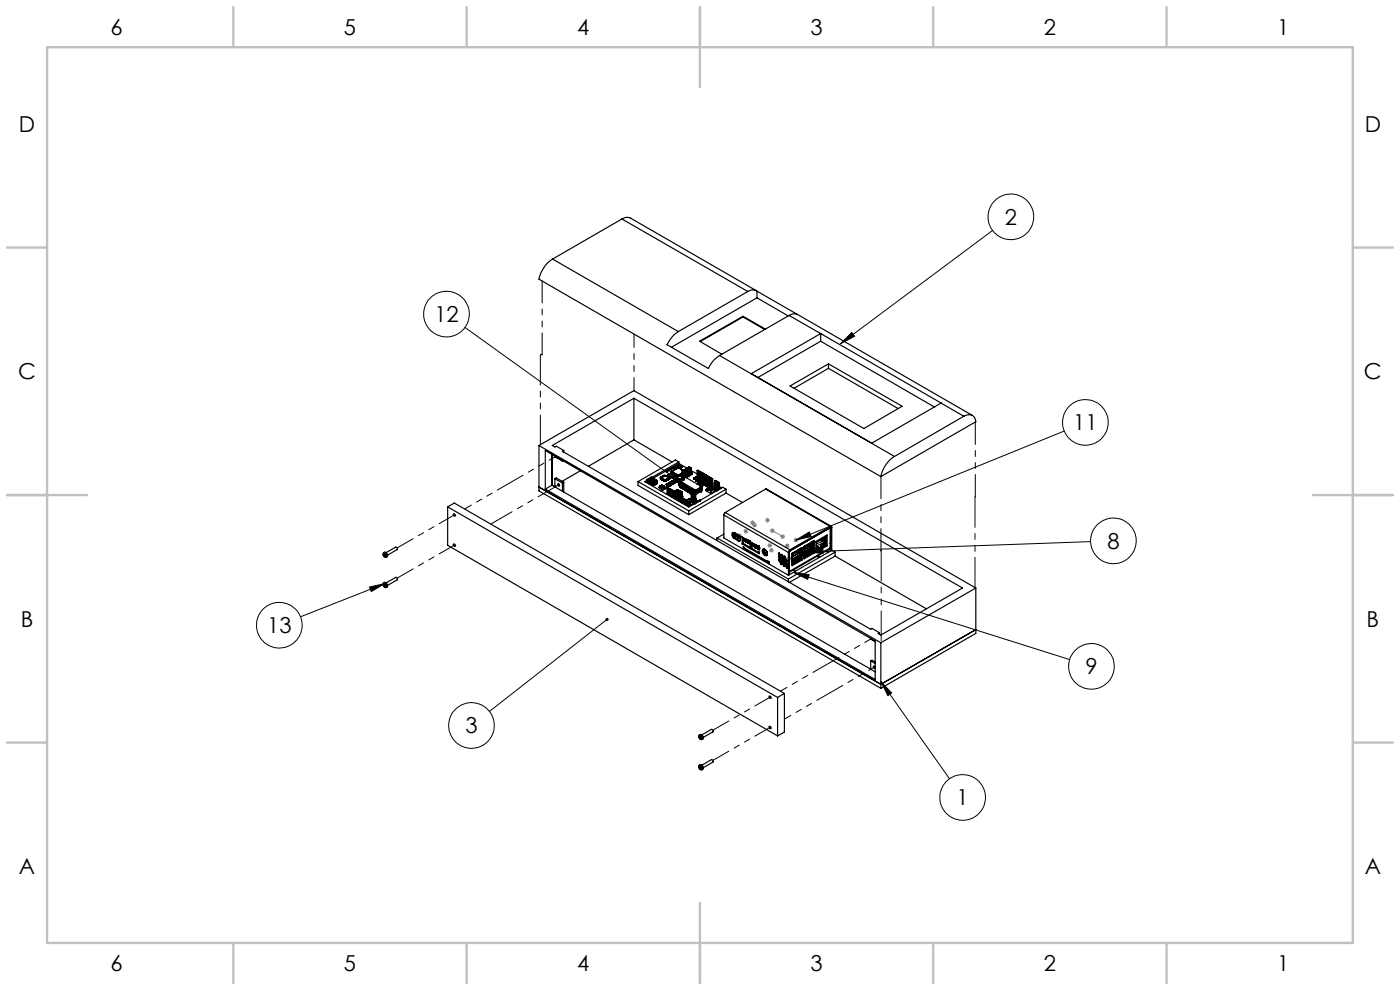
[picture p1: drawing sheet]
<svg xmlns="http://www.w3.org/2000/svg" width="297mm" height="210mm" viewBox="0 0 297 210" stroke-linecap="round" stroke-linejoin="round" font-family="sans-serif">
<defs><g id="words">
<g font-size="4.7">
<text x="23.5" y="7.4">6</text>
<text x="73" y="7.4">5</text>
<text x="122.5" y="7.4">4</text>
<text x="172" y="7.4">3</text>
<text x="221.5" y="7.4">2</text>
<text x="271" y="7.4">1</text>
<text x="4" y="27.9">D</text>
<text x="289.5" y="27.9">D</text>
<text x="213.2" y="47.7">2</text>
<text x="92.1" y="68.3">12</text>
<text x="3.9" y="80.4">C</text>
<text x="289.4" y="80.4">C</text>
<text x="227.7" y="91.3">11</text>
<text x="234.9" y="116.4">8</text>
<text x="4.4" y="132.9">B</text>
<text x="56.7" y="134.3">13</text>
<text x="289.9" y="132.9">B</text>
<text x="230.3" y="143">9</text>
<text x="98.7" y="155.5">3</text>
<text x="202.9" y="170.8">1</text>
<text x="4" y="185.4">A</text>
<text x="289.5" y="185.4">A</text>
<text x="23.5" y="205.9">6</text>
<text x="73" y="205.9">5</text>
<text x="122.5" y="205.9">4</text>
<text x="172" y="205.9">3</text>
<text x="221.5" y="205.9">2</text>
<text x="271" y="205.9">1</text>
</g>
</g></defs>
<g fill="none" stroke="#808080" stroke-width=".21">
<path d="M156.4 113.7h1M156.6 113.3l.7 .7M156.9 113.1v1.1M157.3 113.3l-.7 .7M157.7 112.7h1M157.9 112.3l.7 .7M158.2 112.2v1M158.4 114.9h1M158.5 114.6l.7 .7M158.6 112.3l-.7 .7M158.9 114.4v1M159.1 110.9h1"/>
<path d="M159.2 114.6l-.7 .7M159.3 110.5l.7 .8M159.6 111.4h1M159.6 110.4v1M159.7 111l.7 .8M160 110.5l-.7 .8M160.1 110.9v1M160.3 116h1M160.4 115.7l.7 .7M160.4 111l-.7 .8M160.8 115.5v1M161.1 115.7l-.7 .7"/>
<path d="M162.3 110.3h1M162.5 110l.7 .7M162.8 115.7h1M162.8 109.8v1.1M162.9 115.3l.8 .8M163.2 116.7h.9M163.2 110l-.7 .7M163.3 115.2v1M163.3 116.4l.7 .7M163.3 112.6h1.1M163.5 112.2l.7 .8M163.7 115.3l-.8 .8"/>
<path d="M163.7 116.2v1M163.8 112.1v1M164 116.4l-.7 .7M164.2 112.2l-.7 .8M165.5 113.8h1M165.7 113.5l.7 .7M166.1 113.3v1.1M166.4 113.5l-.7 .7M166.5 115.8h1M166.7 115.4l.7 .7M166.9 118.5h1M167 115.3v1"/>
<path d="M167.1 118.1l.7 .7M167.4 115.4l-.7 .7M167.4 118v1M167.8 118.1l-.7 .7M168.3 114.6h1M168.5 114.2l.7 .7M168.8 114v1.1M169.2 114.2l-.7 .7M169.5 117h1M169.6 116.7l.7 .7M170 116.5v1M170.3 116.7l-.7 .7"/>
<path d="M171.8 115.3h1M172 115l.7 .7M172.3 114.8v1M172.7 115l-.7 .7"/>
</g>
<g fill="none" stroke="#000" stroke-width=".21">
<path d="M210.6 48.9l-32.3 24M98.6 69.5l47.4 34M180.7 70.5l.6 .8-3 1.6zM225.8 91.4l-57 23.2M143.6 101.1l2.4 2.4-3-1.6zM168.8 114.6l2.9-1.8 .4 1zM171.3 117l3.3-.6v1zM231.4 114.9l-60.1 2.1M78.4 124.5l3.3-.7-2.9 1.7zM81.7 123.8l-18 7M128.8 131.4l-25 19.5M168.3 121.4l3.4 .5-.4 1z"/>
<path d="M168.3 121.4l58.6 18.5M186.9 144.6l2.3 2.4-.9 .6zM186.9 144.6l14.5 20.6"/>
<circle cx="214.4" cy="46" r="4.8"/>
<circle cx="94.7" cy="66.6" r="4.8"/>
<circle cx="230.2" cy="89.6" r="4.8"/>
<circle cx="236.2" cy="114.7" r="4.8"/>
<circle cx="59.3" cy="132.6" r="4.8"/>
<circle cx="100" cy="153.9" r="4.8"/>
<circle cx="231.5" cy="141.3" r="4.8"/>
<circle cx="204.2" cy="169.2" r="4.8"/>
</g>
<g fill="none" stroke="#c0c0c0" stroke-width=".5">
<path d="M10 10h277v190h-277zM49.5 1.5v8.5M99 1.5v8.5M148.5 1.5v17M198 1.5v8.5M247.5 1.5v8.5M1.5 52.5h8.5M287 52.5h8.5M1.5 105h17M278.5 105h17M1.5 157.5h8.5M287 157.5h8.5"/>
<path d="M148.5 191.5v17M49.5 200v8.5M99 200v8.5M198 200v8.5M247.5 200v8.5"/>
</g>
<path d="M146.1 107.3v.1" fill="none" stroke="#808080" stroke-width=".25"/>
<path d="M158.9 114.9l1.9 1.1M163.9 112.6l2.2 1.2M167.4 118.5l2.6-1.5M174 116.3l-1.6-1" fill="none" stroke="#808080" stroke-width=".21" stroke-dasharray="15.2 1.3 1.3 1.3"/>
<path d="M180.7 70.5l.6 .8-3 1.6zM168.8 114.6l2.9-1.8 .4 1zM171.3 117l3.3-.6v1zM168.3 121.4l3.4 .5-.4 1zM143.6 101.1l2.4 2.4-3-1.6zM128.6 131.1a.34 .34 0 0 0-.1 .5 .34 .34 0 0 0 .5 .1 .34 .34 0 0 0 0-.5l-.2 .2 .2-.2-.2-.2zM78.4 124.5l3.3-.7-2.9 1.7zM186.9 144.6l2.3 2.4-.9 .6z" fill="#000"/>
<g fill="none" stroke="#000" stroke-width=".25">
<path d="M117.2 55a6.8 6.8 0 0 0-2.9 4.2l72.6 41.9M117.2 55l26.7 15.3M131.9 46.5l.8-.4 1 .1 26.7 15.5M131.9 46.5l26.7 15.3M131.9 46.5l-14.7 8.5M143.9 70.3a6.7 6.7 0 0 0-2.4 2.8l8.8 5.1a6 6 0 0 1 2.3-2.8M152.6 75.4l37.2 21.4M157.6 67.1l4.7 2.7M157.6 67.1l-9.2 5.3 4.7 2.7M157.6 67.1v.1M157.6 67.2l-9 5.3M157.6 67.2l4.6 2.7"/>
<path d="M158.6 61.8l-14.7 8.5M160.6 61.8a1.64 1.64 0 0 0-2 0M160.6 61.8l8.5 4.8M160.6 63.2l-18.1 10.5M160.6 63.2l6.6 3.8M160.6 61.8v1.4M167.4 66.9a1.86 1.86 0 0 1 1.8-.2l37.1 21.4M167.4 66.9l6.7 3.9M167.4 66.9l-14.8 8.5M174.1 70.8h.1M174.1 70.8l-14.7 8.5 25.5 14.7 14.8-8.5M174.1 70.8l30.4 17.5"/>
<path d="M174.1 72.4l-13.3 7.7M174.1 72.4l24.2 14M174.1 70.8v1.6M175.8 77.2v.9M175.8 78.1l14.7 8.6M175.8 78.1l-7.3 4.3M114.3 94.5v9.6l72.6 41.9M114.3 94.5l72.6 41.8M114.3 94.5l20.2-11.6 72.5 41.8M115.7 95.6l70 40.4v8.1l-70-40.4zM117.1 96.4v6.5M117.2 96.4v6.6"/>
<path d="M117.7 96.8v.1l1.6 .9M119.3 97.7v.1M119.5 97.7l-.2 .1M119.6 95.6l-.3 .1 65.4 37.8 .3-.2 1.6 .9M119.6 95.6v.3M123.1 99.9l-3.8 2.2M134.5 84.5l-17.3 10 .5 .3 .3-.2 1.6 1M134.5 84.5l69.7 40.2-17.3 10-.6-.3 .3-.2M134.5 84.5v8.8M134.5 93.3l8.1 4.7M134.5 93.3l-9.7 5.6M141.8 99.9h.1"/>
<path d="M142.2 99.6h.1M142.4 100l-.1 .1M142.4 100h.1M142.5 100v.1M142.6 99.9h.1M142.6 99.9l-.2 .1M142.6 99.2l.3 .1-.3 .1zM142.7 99.4h.1M142.7 99.8h.1M142.8 99.8h-.1M142.8 99.8l-.2 .1M142.9 99.7l-.2 .1"/>
<path d="M143 99.6v.1M143 99.7h.1M143 99.7l-.2 .1M143.1 99l.2 .1h-.2zM143.1 99.6h-.1M143.1 99.1h.1M143.1 99.5v.1M143.1 99.5h.1M143.2 99.6h.1M143.2 99.6h-.2M143.3 99.5h.1M143.4 99.5h-.3"/>
<path d="M143.4 99.4h.1M143.4 99.4l-.1 .1M143.5 99.3h.1M143.6 99.3h.1M143.6 98.9h.1M143.6 98.9l.7 .4M143.6 98.8h.1M143.6 98.8v.1M143.6 99.3h-.1M143.6 99.3l-.2 .1M143.6 98.8l.7 .4M143.7 98.8h-.1"/>
<path d="M143.7 98.8h.1M143.7 99.3h-.2M143.9 98.6h.1M143.9 98.6l-.2 .2M143.9 99.2l.2 .1M144 98.6h.1M144 98.6l-.3 .2M144 98v.3M144 98l-.7-.4-7.9 4.6M144 98l-5.7 3.3M144 98.3l1.7 1M144 98.3l-5.4 3.2"/>
<path d="M144 99.3h.2M144 98.6l.6 .3M144.1 99.3h.1M144.2 99.4h.2M144.2 99.4h.1M144.2 99.2h.1M144.2 99.2l.1 .1M144.2 99.3v.1M144.3 99.2h.1M144.3 99.2h-.1M144.3 99.4h.1M144.3 99.2v.1"/>
<path d="M144.4 99.4l.1 .1M144.4 99.5h.1M144.5 99.5l.1 .1M144.6 99.6l.2 .1M144.6 98.9h.1M144.6 99.6h.1M144.6 98.9v.1M144.6 99h.1M144.6 99v.1M144.6 99l-.3 .2M144.7 99l-.1 .1M144.7 99h.1"/>
<path d="M144.7 99.9l.2 .1M144.7 99.9h.3M144.7 99l-.4 .3M144.7 99.9v1l.2 .1M144.7 99.7h.1M144.8 99.7l.1 .1M144.8 99.7h.1M144.9 100v1M144.9 99.8h.1M144.9 99.8l.1 .1-1.1-.7-1.4 .8M145 99.9v1l-.1 .1M145 99.9l-.1 .1"/>
<path d="M145.1 99.7v1.4h.1M145.1 99.7l.1 .1M145.1 99.7h.2l-.1 .1M145.2 99.8v.2M145.4 99.5l-.1 1.6h-.1M145.4 99.5h.3M145.4 99.5l.1 .1M145.5 99.8l-.1 .1 .1 .1M145.5 99.6v.2M145.5 100v1M145.5 99.8l.2 .1-.2 .1M145.7 99.5v1.4l-.2 .1"/>
<path d="M145.7 99.5l-.2 .1M145.7 99.3v1.4h.2M145.7 99.3l.2 .1M145.7 99.3h.3M145.9 99.4v.2M145.9 99.8v.9M145.9 99.6l-.2 .1 .2 .1M145.9 99.6l.1 .1-.1 .1M146 99.5h.1M146 99.3v1.4h-.1M146 99.3l-.1 .1M146 99.1v1.4h.2"/>
<path d="M146 99.1h.3M146 99.5l.2 .1M146 99.1l.2 .1M146.2 99.2v.2M146.2 99.6v.9M146.2 99.4l-.2 .1M146.2 99.4l.1 .1-.1 .1M146.3 99.7h.1M146.3 99.1v1.4h-.1M146.3 99.1l-.1 .1M146.4 99.3v1l.1 .1M146.4 99.3l.1 .1"/>
<path d="M146.4 99.3h.3M146.5 99.4v1M146.7 99.3v1l-.2 .1M146.7 99.9l1.2 .6M146.7 99.3l-.2 .1M147.9 99.8v1.3l.1 .1M147.9 99.8l.1 .1M147.9 99.8h.3M148 99.9v1.3M148.2 99.8v1.5l.1 .1M148.2 99.8l-.2 .1M167.6 81.9l8.2-4.7 15.6 9-8.1 4.7z"/>
<path d="M189.8 96.8a6.5 6.5 0 0 0-2.9 4.3M204.5 88.3a1.54 1.54 0 0 1 1.6-.2 1.54 1.54 0 0 1 .9 1.4l-20.1 11.6M204.5 88.3l-14.7 8.5M81.3 117.4a.52 .52 0 0 1 .6 .2 .52 .52 0 0 1-.1 .6l-.5-.4zM81.4 117.7l.1 .2M81.4 117.2v.1a.54 .54 0 0 1 .7 .2 .54 .54 0 0 1-.2 .7 .63 .63 0 0 0-.5-1zM81.5 117.7v-.1l.1 .2M81.5 117.7h-.1M81.5 117.9v.1M81.6 117.9l-.1 .1M81.6 117.8l.1 .2-.1-.1M81.6 117.9v-.1l-.1 .2"/>
<path d="M81.6 117.7h-.1M81.6 117.7h-.2M81.6 117.8l-.1 .1M81.9 117.2l2.1-1.1a.35 .35 0 0 1 .2 .5l-2 1.1M95 107.5l70 40.4M95 107.5l1.4-.8 70 40.4M95 107.5v8.2l70 40.4M96.2 109a.28 .28 0 0 1 .3 .2 .28 .28 0 0 1-.1 .3l-.2-.3zM96.2 115.4a.26 .26 0 0 1 .3 .2 .26 .26 0 0 1-.1 .3l-.2-.3zM114.3 103.3l72.6 41.9 20.1-11.6M117.1 102.9l-1.4 .8M117.1 102.9l.1 .1"/>
<path d="M117.2 103l.5 .3M117.7 103.3l1.6 .9M117.7 101.6v1.7M117.7 103l-.2 .1M117.7 101.6l.3-.2 1.6 .9M117.7 101.6l1.6 .9M118.4 102.6a.26 .26 0 0 1 .3 .2 .26 .26 0 0 1-.2 .3l-.2-.2zM118.6 102.7l.1 .2M119.3 104.2l65.4 37.7M119.3 102.5v1.7M119.6 102.3v2.1M119.6 102.3l-.3 .2"/>
<path d="M135.4 102.2l10.7 6.2M135.4 102.2v.8l10.7 6.2M137.2 101.9l.1 .3M137.2 101.9l-.4 .3 9.3 5.4 7.2-4.2 .7 .4M137.2 101.8l1.3 .7M137.2 101.9l1.4 .9M137.2 101.8v.1M137.3 101.7l-.1 .1M137.3 102.2l1.3 .7M137.3 102.2l-.2 .1M137.3 101.7l1.3 .7M137.6 101.8h.1"/>
<path d="M137.6 101.7l-.1 .1 .5 .3M137.6 101.7v.1M137.6 101.7l.2 .1M137.6 101.7l-.1 .1M137.6 101.8l.4 .3M137.7 101.8l.3 .3M137.7 101.7l.5 .3M137.8 101.7h.1M137.8 101.6h.1M137.8 101.8l.4 .2M137.8 101.8h-.1M137.8 101.7l.4 .3"/>
<path d="M137.8 101.6l.7 .3M137.8 101.6l.7 .4M137.8 101.6h-.1M137.9 101.7h.1M138 101.5h.1M138 101.5l.8 .5-.2 .1-.9-.5M138 101.5l.7 .5M138 101.5l.6 .3M138.1 101.6h-.1M138.1 101.4l.1 .1M138.1 101.2h.1M138.1 101.2l1.4 .7"/>
<path d="M138.1 101.3l-.1 .2M138.1 101.2l-.8 .5M138.1 101.5h.1M138.1 101.3l.1 .2M138.1 101.4v.1M138.2 101.5l.4 .3M138.3 101.3l.5 .3-.5-.2M138.3 101.3h-.2M138.3 101.3v.1M138.3 101.4l-.1 .1M138.5 102.5l.1 .3M138.5 101.9h.1"/>
<path d="M138.5 101.9v.1M138.6 102.4l-.1 .1M138.6 102.7h.1M138.6 102.5v.4M138.6 102.5h.1M138.8 102.3l-.2 .1M138.8 102.8h.1M138.8 102.7h.1M138.8 102.8l-.2 .1M138.9 102.8l-.3 .1M138.9 102.7l.1 .1M138.9 102.7h.1"/>
<path d="M138.9 102.8h.1M139 102.6h.1M139 102.8h.1M139 102.6v.1M139 102.6l.1 .1M139 102.6l-.1 .1M139 102.7h.1M139 102.7l-.1 .1M139 102.7l.1 .1M139 102.7v.1M139.1 102.1h.1M139.1 102l-.5 .2 .2 .1"/>
<path d="M139.1 102l.1 .1M139.1 102v.1M139.1 102.7v.1M139.1 102.1l-.4 .2M139.1 102.6h.1M139.1 102.7h.1M139.1 102.1l.1 .1M139.1 102.5l.3-.1v-.3l-.1 .2-.7 .4M139.1 102.5l-.1 .1M139.1 102.5l.1 .1M139.2 102.6l-.1 .1M139.2 102.6l-.2 .2"/>
<path d="M139.2 102.1v.1M139.2 102.6h.1M139.2 102.2l-.4 .1M139.4 101.9v.5l-.3 .2M139.4 101.9l-.2 .2M139.8 103.3l.1 .1M139.9 103.1v.2M139.9 103.1l.4 .3M139.9 103.1l.4-.2 .5 .2M139.9 103.3l.1 .1M139.9 103.2l-.1 .1M139.9 103.2h.2"/>
<path d="M139.9 103.2h.1M140 103.4l.1 .1M140.1 103.5h.1M140.1 103.2h.1M140.1 103.2l-.2 .2M140.1 103.4l.1 .1M140.1 101.3v.1M140.1 101.6l.1 .1M140.1 103.3l.1 .1M140.1 104.1h.3M140.1 101.6h.1M140.1 101.3h.1"/>
<path d="M140.1 103.5l.1 .1M140.2 101.7h.1M140.2 103.4h.1M140.2 101.6v.1M140.2 103.6h.1M140.2 101.3h.1M140.2 101.5h.1M140.2 103.3l-.2 .1M140.2 101.3l-.1 .1M140.2 101.3v.2M140.2 103.3v.1M140.2 103.5v.1"/>
<path d="M140.2 103.3l-.1 .2M140.2 101.5l-.1 .1M140.2 101.3l.8-.5 .9 .5M140.2 101.3l.8 .5M140.2 103.5h.1M140.2 101.5l.1 .1M140.2 101.6l.1 .1M140.2 101.2h.1M140.2 101.2h.2M140.3 101.2h.1M140.3 101.5l-.1 .1M140.3 101.2l-.1 .1"/>
<path d="M140.3 101.2l-.2 .1M140.3 103.5h-.1M140.3 101.7h.1M140.3 101.5h.1M140.3 101.5h.2M140.3 103.4l-.2 .1M140.3 103.4v.1M140.3 103.4l-.1 .1M140.3 101.5v.2M140.4 104.1h.1M140.4 103.9h.1M140.4 103.9l.1 .1"/>
<path d="M140.4 104.1h-.2M140.4 101.6h.1M140.4 101.7v.1M140.4 101.1v.1M140.4 101.1h.1M140.4 101.2h.1M140.4 101.6l-.1 .1M140.4 101.2h-.1M140.4 101.8h.1M140.5 101.1h.1M140.5 102.9l.2 .2M140.5 101.5v.1"/>
<path d="M140.5 101.6h.1M140.5 101.6l-.1 .1M140.5 101.6v.1M140.5 101.5l-.1 .1M140.5 104h.1M140.5 101.7h.1M140.5 101.8h.1M140.5 101v.1M140.5 101.7l.1 .2M140.5 101.7l-.1 .1M140.6 101.9h.1M140.6 101.8v.1"/>
<path d="M140.6 101.6h.1M140.6 101.7h.2M140.6 101.7h.1M140.6 101.7l-.1 .1M140.6 101.6l-.1 .1M140.7 101.8h.1M140.7 100.9h.1M140.7 101.9h.1M140.7 101.9v.1M140.7 100.9v.1M140.7 100.9l.1 .1M140.7 101h.1"/>
<path d="M140.7 101.7l-.1 .1M140.7 101h-.2M140.7 103.1h.1M140.8 103.2h.1M140.8 101.7h.1M140.8 101h.1M140.8 103.1h.1M140.8 103.1v.2l-.5 .2M140.8 101.9l-.1 .1M140.8 103.1l-.5 .3M140.8 101.8h.1M140.8 101.8l-.1 .1"/>
<path d="M140.8 101.7h-.1M140.8 101h-.2M140.8 101.8l.1 .1M140.8 100.9h.2M140.8 103.1v.1M140.8 102h.1M140.8 102l.1 .1M140.8 100.9h.1M140.8 100.9v.1M140.9 103.2h.1M140.9 102v.1M140.9 103.1v.1"/>
<path d="M140.9 100.9h.1M140.9 102.1h.1M140.9 101.8h.1M140.9 101.8l.1 .1M140.9 101.8l-.1 .2M140.9 101.8h-.1M140.9 103.7h.1M140.9 103.6h.1M140.9 103.6h.2M140.9 103.7l-.4 .3M140.9 101.9l.1 .1M140.9 103.7l-.1-.1-.4 .3"/>
<path d="M141 100.9h.1M141 101.9l-.1 .1M141 100.9h-.1M141 101.9h.1M141 101.8v.2M141 101.8l-.1 .2M141.1 103.6h.1M141.1 101.8l.2 .1M141.1 101.8h.2M141.1 101.8h.1M141.1 100.9h.2M141.2 101.9l-.2 .1"/>
<path d="M141.2 100.9l.8 .4M141.2 100.9h.1M141.3 101.7h.1M141.3 101.7v.1M141.3 101.8v.1M141.3 101.7l.1 .2M141.3 101l.2 .1M141.3 102.8h.1M141.3 101h.1M141.3 100.9v.1M141.3 101.9h.1M141.3 102.8l.3 .2"/>
<path d="M141.3 101.8h.1M141.3 101.8l.1 .1M141.4 101.9h.1M141.4 101.7h.1M141.4 100.1h.1M141.4 101.7v.2M141.4 101.7l-.1 .1M141.4 101h.1M141.5 101h.1M141.5 101.7l-.1 .2M141.5 101.7v.1M141.5 101l-.1 .1"/>
<path d="M141.5 103.4h.1M141.5 102.7l-.2 .1M141.5 102.7h.1M141.5 102.7l-.1 .1h.2M141.5 103.2l.1 .1M141.5 103.4l-.4 .2M141.5 103.4l-.1-.1-.5 .3M141.5 103.5v1.3l.1 .1M141.5 101.1h.1M141.5 103.5l.1 .1M141.5 103.5h.3M141.5 101.9h.1"/>
<path d="M141.5 101.6h.2M141.5 101.6h.1M141.5 101.8v.1M141.5 101.7h.1M141.6 102.6h.1M141.6 102.6h.3M141.6 102.6l.3 .2M141.6 101.1h.1M141.6 102.8h.1M141.6 102.8l.1 .1M141.6 101.7h.1M141.6 101.7l-.1 .2"/>
<path d="M141.6 101.7l-.1 .1M141.6 101.6l.1 .1M141.6 103h.1M141.6 103.3h.1M141.6 103.6v1.3M141.6 101.2h.2M141.7 101.5v.1M141.7 101.5h.1M141.7 101.6h-.1M141.7 101.6v.1M141.7 100.8h.1M141.7 101.2h.1"/>
<path d="M141.7 101.6h.1M141.7 101.7h.1M141.7 100.7l.5-.2 .9 .5M141.7 100.7v.2l.9 .6M141.7 100.7l.9 .5M141.7 100.7v.1M141.8 102.5h.1M141.8 102.5l.3 .2M141.8 101.2l.1 .2M141.8 102.5l.1 .1M141.8 103.5v1.3l-.2 .1M141.8 103.5l-.2 .1"/>
<path d="M141.8 104.5h.1M141.8 101.7h.1M141.8 104.5v.1M141.8 102.9h-.1M141.8 102.9h.1M141.8 101.4h.1M141.8 104.6h.1M141.8 101.6v.1M141.8 102.9l-.1 .1M141.8 101.4l.1 .1M141.8 101.5v.1M141.8 101.5l.1 .1"/>
<path d="M141.8 101.3h.1M141.9 104.5h.1M141.9 102.7l-.2-.1 .2 .2M141.9 103.7v1.3l.1 .1M141.9 103.7h.2M141.9 103.7l.1 .1M141.9 102.4v.1M141.9 102.8h.1M141.9 102.7h.1M141.9 102.6v.1M141.9 102.4h.1M141.9 102.4l.3 .2 .1-.1"/>
<path d="M141.9 101.3h.1M141.9 101.5h.1M141.9 101.6l-.1 .1M141.9 102.5l.2 .1M141.9 102.6v-.1l.2 .2M141.9 101.4h.1M141.9 101.3l-.9 .5M141.9 101.6h-.1M142 101.6h.1M142 101.3l-.1 .1M142 101.4v.1M142 101.3v.1"/>
<path d="M142 101.5v.1M142 101.4l-.1 .1M142 101.3l-.2 .1M142 101.3h.1M142 103.8v1.3M142 101.4h.1M142 101.5h.1M142.1 102.3v.1M142.1 103.1h.1M142.1 102.9h.1M142.1 102.3h.1M142.1 102.4h.1"/>
<path d="M142.1 102.4l.2 .1M142.1 103.1l-.5 .2M142.1 102.9l.1 .1M142.1 103.1l-.6 .1M142.1 102.7h.1M142.1 102.3l.2 .3M142.1 102.6h.2M142.1 102.6h.1M142.1 103.7v1.3l-.1 .1M142.1 103.7l-.1 .1M142.2 104.7h.1M142.2 102.3h.1"/>
<path d="M142.2 104.5h.1M142.2 102.3l.3 .2M142.2 104.3h.1M142.2 103h.1M142.2 102.3l.5 .1M142.2 103.9l.1 .1M142.2 103.9v1.3l.1 .1M142.2 103.9h.3M142.3 100v.1M142.3 100.1h.1M142.3 102.5h.1M142.3 102.6h.1"/>
<path d="M142.3 100.3l.1 .1M142.3 100.3h.1M142.3 104v1.3M142.3 100h.1M142.4 102.5l-.1 .1M142.4 100.4h.1M142.4 100.3v.1M142.5 100l.1 .3M142.5 100.3v.1M142.5 100h-.2M142.5 100l1.4 .8M142.5 104.9h.1"/>
<path d="M142.5 102.5h.1M142.5 100.4h.1M142.5 103.9v1.5l.2 .1M142.5 105.2l-.2 .1M142.5 100.1h.1M142.5 104.6v.1M142.5 103.9l-.2 .1M142.5 100.1l-.2 .2M142.5 102.1h.1M142.5 102.1l.5 .1M142.5 102.1l.2 .2M142.6 100.4h.1"/>
<path d="M142.6 100.2l-.1 .1M142.6 100.2l-.2 .1M142.6 100.1h.1M142.6 100.1v.1M142.6 102.8h.1M142.6 102.6h.1M142.6 102.8l-.4 .2M142.6 102.6h.2M142.6 100.4l.1 .1M142.6 102.8l-.1-.2-.4 .3M142.6 101.2v.3M142.6 100.2l.1 .1"/>
<path d="M142.7 102.4h.1M142.7 102.4l-.2 .1M142.7 100.3v.1M142.7 104.2v1.3M142.7 101.4h.1M142.7 101.2h.1M142.7 101.3h.1M142.7 100.3v.2M142.7 101.4l-.1 .1M142.7 101.2v.2M142.7 102.3h.1M142.7 101.9v.1"/>
<path d="M142.7 102h.1M142.7 101.9l.1 .1M142.7 100.2l-.1 .2M142.7 100.2l-.2 .2M142.7 100.2v.1M142.7 100.5h.1M142.7 101.3l.1 .2M142.7 101.3l.1 .1M142.8 102.3h.1M142.8 102.6h.1M142.8 102h.1M142.8 101.2h.1"/>
<path d="M142.8 101.2l-.1 .1M142.8 100.5h.1M142.8 100.5v.1M142.8 101.2l.1 .1M142.8 101.3l-.1 .1M142.8 101.2h-.2M142.8 100.3h.1M142.8 104.8l.1 .1M142.8 104.1v1.3l-.1 .1M142.8 100.4h.1M142.8 104.1h-.3l.2 .1M142.8 104.1l-.1 .1"/>
<path d="M142.8 101.4v.1M142.8 105.1h.1M142.8 102.2h.1M142.8 101.9h.1M142.8 102.2l-.2-.1 .2 .2M142.8 101.9v.1M142.8 101.9l.4 .2M142.8 105.1l.1 .1M142.9 100.3l-.2 .2M142.9 104.3h.3M142.9 104.3v1.3h.1M142.9 100.5l-.1 .1"/>
<path d="M142.9 101.3l-.1 .2M142.9 104.3h.1M142.9 105.1h-.1M142.9 101.3l-.1 .1M142.9 100.3l-.3 .1M142.9 101.2v.1M142.9 101.8h.1M142.9 101.1h.1M142.9 100.4l-.1 .1M142.9 101.4h.1M142.9 101.1v.1M142.9 100.6h.1"/>
<path d="M142.9 100.4h.1M142.9 100.6l.1 .1M142.9 101.8l-.2 .1M142.9 101.3v.1M142.9 101.1h-.1M142.9 102.2h.1M142.9 101.9h.1M142.9 100.5h.1M142.9 101.9l.3 .2M142.9 101.8v.1M142.9 101.2h.1M142.9 101.2l.1 .1"/>
<path d="M143 102.2h.1M143 102.2h-.1M143 101h.1M143 100.7h.1M143 100.6v.1M143 101v.2M143 101.1h.1M143 100.4h.1M143 101.8h.1M143 101.8l.4 .2M143 100.4l-.2 .1M143 100.6l.1 .2"/>
<path d="M143 101.1l-.1 .3M143 104.3v1.3M143 101.3h-.1M143 101.1l.1 .1M143.1 101l-.2 .1M143.1 101.1h-.1M143.1 100.7h.1M143.1 101.1h.1M143.1 101.2h-.1M143.1 101v.1M143.1 101.3h.1M143.1 100.5h.1"/>
<path d="M143.1 104.2h.1M143.1 104.2l.2 .1M143.1 100.6h.1M143.1 101.2v.1M143.1 101.1l.1 .1M143.1 100.5l-.1 .1M143.2 102.1h.1M143.2 104.3v1.3h-.2M143.2 101.2l-.1 .1M143.2 105v.1M143.2 104.3h-.2M143.2 100.5h.1"/>
<path d="M143.2 100.7l-.1 .1M143.2 100.5l-.2 .1M143.2 100.5l-.3 .1M143.2 101.2h-.1M143.2 105.3h.1M143.2 104.7h.1M143.2 104.2h.1M143.2 101.7v.1M143.2 104.1l-.1 .1M143.2 104.1v.1M143.2 102.4h.1M143.2 102.3h.1"/>
<path d="M143.2 104.4v1.4l.1 .1M143.2 104.9h.1M143.2 102.4l-.4 .2M143.2 104.4h.3M143.2 104.4l.1 .2M143.2 102.4l-.1-.1-.5 .3M143.2 104.2l.1 .1M143.2 100.5l.1 .1M143.2 104.3h.1M143.2 104.1h.1M143.2 104.3v.1M143.2 104.1l.3 .1"/>
<path d="M143.2 101.8l.1-.2 .3 .1v.2M143.2 101.7h.1M143.2 101.8h.1M143.2 104.1l.2 .1M143.2 101.8l.2 .1M143.2 100.6l.1 .1M143.3 104.2h.1M143.3 104.3h.1M143.3 101.7l.2 .1M143.3 101.7h.1M143.3 100.8v.1M143.3 104.1h.1"/>
<path d="M143.3 100.6h.1M143.3 100.6l-.1 .1M143.3 100.5l-.2 .2M143.3 100.5v.1M143.3 102.3h.1M143.3 100.8l.1 .1M143.3 100.6l-.2 .2M143.3 104.6v1.3M143.4 104.3h.1M143.4 101.9h.2M143.4 104.2h.1M143.4 104.2v.1"/>
<path d="M143.4 104.1h.1M143.4 102h.1M143.4 101.9h.1M143.4 104.3h-.1M143.4 104.2l-.1 .1M143.4 100.7h.1M143.4 101.6h.1M143.4 101.7h.1M143.4 101.6l.5 .1M143.4 101.6l.3 .2M143.4 100.6h.1M143.4 100.9h.1"/>
<path d="M143.4 101.7l.1 .1M143.4 104h.1M143.4 104v.1M143.4 100.6l-.1 .2M143.5 104.4h.1M143.5 104v.1M143.5 104.1l-.1 .1M143.5 104.1h.1M143.5 105.2v.1M143.5 104.5h.1M143.5 104.4v1.4l-.2 .1M143.5 100.9v.1"/>
<path d="M143.5 104.1v.1M143.5 104l.2 .1M143.5 104.4l.1 .1M143.5 104.4l-.2 .2M143.5 104.4h.2M143.5 100.7h.1M143.5 100.7l-.2 .1M143.5 105.5h.1M143.5 105.1h.1M143.5 104.6h.1M143.5 104.5v.1M143.5 104.2h.1"/>
<path d="M143.5 104.2h-.1M143.5 100.8h.1M143.5 101.8h.1M143.5 104.7h.3M143.5 104.7v1.3h.2M143.5 101l.4-.1-.2 .1M143.5 100.7v.3M143.5 104.7h.2M143.6 104.3h.1M143.6 101.5l.3 .2M143.6 104.5h.1M143.6 101.9h.1"/>
<path d="M143.6 101.5h.1M143.6 104.3l.2 .1M143.6 101.5l.2 .1M143.6 100.7h.1M143.6 101h-.1M143.6 100.7l-.2 .2M143.6 104h.1M143.6 101.8v.1M143.6 100.8h.1M143.7 104.1h.1M143.7 104.4h.1M143.7 104.3h.1"/>
<path d="M143.7 104v.1M143.7 100.7l-.2 .2M143.7 100.9h.1M143.7 104.4l-.1 .1M143.7 104.3h-.1M143.7 104.4h-.1M143.7 101v.1M143.7 104.7v1.3M143.7 104h-.1M143.7 104h.1M143.7 101.8h.1M143.7 104.3h.2"/>
<path d="M143.7 104.3l.1 .1M143.7 100.8l-.1 .2M143.7 100.8l-.2 .2M143.8 104.4h.1M143.8 104.2h.1M143.8 104h.1M143.8 104.3h.1M143.8 102.1h.1M143.8 101.8h.1M143.8 104.3h-.1M143.8 102.1l-.2-.1-.4 .3M143.8 101.9l.1 .1"/>
<path d="M143.8 102.1l-.5 .2M143.8 104l-.1 .1M143.8 104h-.2M143.8 101.9h.1M143.8 101h.1M143.8 104.6h.1M143.8 104.7h.1M143.8 105.4l.1 .1M143.8 104.6l.2 .1M143.8 104.2l.2 .1M143.8 104.7v1.3h-.1M143.8 104.8h.1"/>
<path d="M143.8 104.7h-.1M143.9 105.7h.1M143.9 104.7v.1M143.9 104.8h.1M143.9 104.7h.1M143.9 104.5h.1M143.9 104.1h.1M143.9 100.8v.2M143.9 104.5l-.1 .1M143.9 104.5l.2 .1M143.9 104.3h.1M143.9 102h.1"/>
<path d="M143.9 104.1l-.1 .1M143.9 104.9v1.3h.1M143.9 104.9h.1M143.9 104.9h.3M143.9 104.6h.1M143.9 101.7h.1M143.9 101.7l-.4-.1 .3 .2M143.9 100.9h.1M143.9 102.6v.3l2 1.1M143.9 102.6l3.6 2M143.9 100.9l.2 .1M144 104.5h.1"/>
<path d="M144 104.7h.1M144 104.5l.2 .1M144 100.9l.1 .1M144 104.3h.1M144 100.9l-.1 .1M144 102.2l3.5 2.1M144 102.2l.1 .3M144 104.2h.1M144 104.4v.1M144 104.4h.1M144 104.1h.1M144 104.1h.2"/>
<path d="M144 104.6v.1M144 104.6h.1M144 100.8v.1M144 104.1v.1M144 104.9v1.3M144 100.8l-.1 .1M144 100.8l.1 .2M144.1 104.2h.1M144.1 101.1h.1M144.1 100.8h.1M144.1 100.7l.2 .2M144.1 101v.1"/>
<path d="M144.1 104.6h.1M144.1 104.5l.1 .1M144.1 104.5h.2M144.1 100.8l.1 .1M144.1 104.4h.1M144.1 104.8h.1M144.1 103l.1 .4h.2v-.3M144.1 104.4l.1 .1M144.1 104.4v.1M144.1 104.5h.1M144.1 100.9h.1M144.1 102.5h.1"/>
<path d="M144.1 102l-.1 .2M144.1 102l3.5 2M144.1 102.5l-.2 .1M144.1 101h.1M144.2 104.8h.1M144.2 104.6h.1M144.2 104.1h.1M144.2 104.9h.1M144.2 104.4v.1M144.2 104.7l-.1 .1M144.2 104.7h.1M144.2 104.4h.1"/>
<path d="M144.2 104.9v1.5h.2M144.2 105.6v.1M144.2 104.9h-.2M144.2 104.1l-.1 .1M144.2 106.2h-.2M144.2 104.5h.1M144.2 105.9h.1M144.2 105.5h.1M144.2 104.9v.1M144.2 101h.1M144.2 104.3h.1M144.2 100.7h.1"/>
<path d="M144.2 100.9v.1M144.2 102.4l.1 .3M144.2 104.3v.1M144.2 104.3l.2 .1M144.2 102.4l.1 .1M144.2 102.4h.1M144.2 100.7l.2 .1M144.3 104.8h.1M144.3 104.8v.1M144.3 104.5h.1M144.3 104.3h.1M144.3 104.7v.1"/>
<path d="M144.3 102.7h.1M144.3 100.9l-.1 .1M144.3 104.3l-.2 .1M144.3 100.6h.1M144.3 100.7l-.2 .1M144.3 104.3h-.1M144.3 100.6l-.1 .1M144.3 100.9h-.1M144.3 104.9h.1M144.3 102.5h.1M144.3 101.8h.1M144.3 101.6h.1"/>
<path d="M144.3 102.4v.3M144.3 101.6l.2 .1M144.3 101.8l-.4 .2M144.3 102.6l.3 .1M144.3 101.8l-.1-.1-.4 .2M144.3 102.4v.1M144.3 100.6l.1 .2M144.4 104.7h.1M144.4 104.7v.1M144.4 104.8h.1M144.4 100.9h.1M144.4 100.6h.1"/>
<path d="M144.4 100.8v.1M144.4 105.1v1.3M144.4 100.6l.1 .1M144.4 104.3h.1M144.4 104.4h.1M144.4 104.8l-.1 .1M144.4 104.3l.1 .1M144.4 100.7h.1M144.4 100.8h.1M144.5 104.4h.1M144.5 104.8h.1M144.5 103.2v.4h.2v-.2"/>
<path d="M144.5 101.7h.1M144.5 100.6l-.2 .1M144.5 100.6h-.1M144.5 100.6l.1 .1M144.5 104.7h.1M144.5 100.8h.1M144.5 105.8h.1M144.5 100.5l.2 .1M144.5 100.7v.1M144.5 105v1.4h-.1M144.5 105h-.3l.2 .1M144.5 104.7v.1"/>
<path d="M144.5 105.8l.1 .1M144.5 105l-.1 .1M144.5 104.7l-.1 .1M144.5 104.7h-.1M144.5 100.5h.1M144.5 106.1h.1M144.5 104.3h.1M144.5 104.3h-.1M144.5 100.5l.1 .2M144.6 104.3h.1M144.6 105.9h.1M144.6 105.3h.1"/>
<path d="M144.6 105.3v1.3h.1M144.6 100.7l-.1 .1M144.6 102.6v.3zM144.6 100.6h-.1M144.6 100.9v.3l.5 .3M144.6 104.3l-.1 .1M144.6 105.3h.3M144.6 106.1h-.1M144.6 102.6h.1M144.6 100.9l.6 .3M144.6 100.7h-.1M144.6 100.5h-.1"/>
<path d="M144.6 100.4h.1M144.6 100.7h.1M144.6 100.4v.1M144.6 102.8l.3 .1M144.7 100.4h-.1M144.7 105.3v1.3M144.7 100.3l-.8 .5M144.7 100.8l-.1 .1M144.7 100.6l-.1 .1M144.7 100.4v.1M144.8 103.4v.4h.2v-.2M144.9 106h.1"/>
<path d="M144.9 106v.1M144.9 105.8h.1M144.9 105.3v1.3h-.2M144.9 105.3h-.2M144.9 106.3h.1M144.9 106.1h.1M144.9 101.5h.1M144.9 106.3l.2 .1M144.9 101.5l-.4 .2M144.9 101.5l-.2-.2-.4 .3M144.9 101.6l.2 .1M144.9 101.6l-.2 .1"/>
<path d="M144.9 102.8l.1 .1M144.9 101.5l.2 .2M144.9 101.5l.5-.3 3.4 2M144.9 101.5v.1M145 105.9h.1M145 106.3h.1M145 100.5h.1M145 100.4h.1M145 106.1h.1M145 103.1h.1M145 102.9h.1M145 106.1h-.1"/>
<path d="M145 100.7h.1M145 105.9l.2 .1M145 102.8v.3M145 103l.2 .1M145 100.8h.1M145 100.2v.1M145 100.3l.1 .1M145 106.7h.1M145 106.7h.2M145 106h.1M145 106.7l.2 .1M145 106.4h.1"/>
<path d="M145 100.3h.1M145.1 106h.1M145.1 106.4h.1M145.1 106.2l-.2 .1M145.1 106.2v.1M145.1 106.3h.1M145.1 106.2h.1M145.1 106.7l.1 .1M145.1 100.6h-.1M145.1 100.1h-.1M145.1 106.7h.1M145.1 101.7v.1l-.5-.1-.5 .3"/>
<path d="M145.1 101.7l.1 .1M145.1 101.7h.1M145.2 106h.1M145.2 103.6v.4h.1v-.3M145.2 106.7h.1M145.2 106.2h.1M145.2 106.8h.1M145.2 106.2v.1M145.2 106.2l.1 .1M145.2 100l-.1 .1h.1M145.2 100l.1 .1M145.2 100.1v1"/>
<path d="M145.2 101.2v.2M145.2 106.6h.1M145.2 106.3h.1M145.2 103h.1M145.2 106.7v.1M145.2 103l.1 .3M145.3 106.6h.1M145.3 106.4h.1M145.3 106.9h.1M145.3 106.3l.8-.5 .9 .5M145.3 106.1h.1M145.3 106.9l.3 .1"/>
<path d="M145.3 106.9l.8 .5M145.3 106.4l.8 .4 .9-.4M145.3 106.3v.6M145.3 106.3l.8 .5M145.3 106.2h.1M145.3 100.3h.1M145.3 100.1h.1M145.3 106.2l.3 .2M145.3 103h.1M145.3 100h.1M145.3 103v.3M145.3 106.3h.1"/>
<path d="M145.3 100.1h-.1M145.3 106.2v.1M145.3 103.2l.3 .1M145.3 101l.2 .1M145.3 100.5l.1 .1M145.3 100.9l.2 .1M145.3 100.1l.1 .1M145.4 106.2h.1M145.4 106.1h.1M145.4 100.3h-.1M145.4 100.9l.1 .1M145.4 100.4h-.1"/>
<path d="M145.4 106.2l.2 .1zM145.4 106.1l.1 .1M145.5 106.2h.1M145.5 106.1h-.2M145.5 103.8l.1 .4 .1-.2M145.5 101.1v.2M145.5 101.1l-.3 .1M145.5 101v.3M145.6 106.1h.1M145.6 107h.1M145.6 106.1l-.1 .1M145.6 107l.2 .2"/>
<path d="M145.6 103.2l.1 .3zM145.6 106.3v.1M145.6 103.2h.1M145.7 103.5h.1M145.7 103.2h.1M145.7 100.7l.2 .1M145.7 100.4h.1M145.7 100.3v.1M145.7 103.4l.2 .1M145.7 100.8l.1 .1M145.7 100.2h.1M145.8 106.1a.34 .34 0 0 0 .2 .4 .34 .34 0 0 0 .4-.2v-.2"/>
<path d="M145.8 100.9v.3l-.2 .1M145.8 101.1l.1 .1M145.8 100.9l-.3 .1M145.8 104l.1 .4 .1-.1v-.2M145.8 106a.33 .33 0 0 1 .6 .2 .31 .31 0 0 1-.3 .1 .31 .31 0 0 1-.3-.3zM145.8 107.2h.1M145.8 107.2l.2 .1M145.9 100.8v.4M145.9 104l.3 .2M145.9 103.4l.1 .1M145.9 103.4h.1M145.9 103.4l.1 .3"/>
<path d="M146 107.3h.1M146 103.5v.2M146 106.7h.1M146 105.9h.1M146 106.7h.2M146 105.9h.2M146 103.4h.1M146 103.4v.3M146 100.1v.1M146 103.6l.3 .1M146 103.4v.1M146 100.6l.2 .1"/>
<path d="M146 100.5l.2 .1M146 100h.1M146.1 106.8v.6M146.1 108.4v.8M146.2 100.7l-.3 .1M146.2 104.2v.4l.2-.3M146.2 100.6v.3M146.2 104.2l.8 .5M146.2 106.7h.1M146.2 105.9h.1M146.3 103.6v.3v-.3M146.3 103.6h.1"/>
<path d="M146.3 100h.1M146.3 100.4l.2 .1M146.3 100.3l.2 .1M146.3 103.7l.3 .2M146.5 100.5v.3M146.5 105.9v.1M146.5 100.8l-.6 .4M146.5 100.7h.1M146.5 105.9l.6 .3M146.5 100.5l-.3 .1M146.5 104.4v.3l.2 .1M146.5 100.4v.3"/>
<path d="M146.6 107.1h.1M146.6 107.1l-.6 .2M146.6 104.9h.3M146.6 104.9h.2M146.6 104.9v1h.2M146.6 105.8l-.1 .1M146.6 106.3l.2 .1M146.6 106.3h.3zM146.7 103.8h.1M146.7 104.1h.1M146.7 103.8v.3M146.7 104l.2 .1"/>
<path d="M146.7 100.2l.1 .1M146.7 104.5v.2M146.7 104.7v.1M146.8 104.9v1M146.8 100.3l-.3 .1M146.8 100.3v.3l-.3 .1M146.9 104.6v.2M146.9 106.3l-.1 .1M146.9 105h.1M146.9 104.9h-.1M146.9 104.9v1h-.1M146.9 105.8h.1"/>
<path d="M146.9 105.7l.1 .1M146.9 104h.1M146.9 104l.1 .3M147 106.4h.1M147 106.9h.1M147 106.5h.1M147 104.7h.2M147 106.9l-.9 .5M147 104.7v1.3l.1 .1M147 106.3v.6M147 106.3l-.9 .5M147 106.9l-.4 .2"/>
<path d="M147 104.7l.1 .1M147 105.6h-.1M147 104h.1M147 104.3h.1M147 104.1l.3 .2M147 104v.3M147.1 106.9h.1M147.1 106.9v.1M147.1 105l-.1 .1 .1 .1M147.1 105l.1 .1-.1 .1M147.1 104.8v.2M147.1 105.2v.9"/>
<path d="M147.1 106.2v.3M147.1 106.8h.1M147.1 101.5h.1M147.1 101.5l.1 .1M147.1 106.8l.1 .1M147.2 106.8h.1M147.2 101.5l.2 .1M147.2 106.6h.1M147.2 101.5h.1M147.2 106.8h-.1M147.2 106.6l.3 .1M147.2 106.6l.1 .1"/>
<path d="M147.2 101.4h.1M147.2 101.6h.2M147.2 105.2h.1M147.2 106.5h.1M147.2 101.4l-.1 .1M147.2 101.6h.1M147.2 104.7v1.3l-.1 .1M147.2 106.5l.2 .1M147.2 104.8l.3 .1M147.2 104.7l-.1 .1M147.2 106h.2M147.2 106.5v.1"/>
<path d="M147.2 105.9l.3 .1M147.2 105.6h.1M147.3 101.4h.1M147.3 101.5h.1M147.3 106.8h.1M147.3 101.4l.2 .1M147.3 106.8l-.1 .1M147.3 106.7v.1M147.3 101.5l.1 .1M147.4 104.2h.1M147.4 104.5h.1M147.4 106.6l-.1 .1"/>
<path d="M147.4 104.3l.2 .1M147.4 101.6h.1M147.4 104.2v.3M147.4 106.6l.1 .1M147.4 101.3h.1M147.4 106.6h.1M147.4 101.3l.1 .1h-.2M147.4 106.3l.1 .1M147.4 106v.4l-.3 .1M147.4 106l-.3 .2M147.4 101.5h.1M147.4 101.5v.1"/>
<path d="M147.4 101.3l.2 .1M147.4 106.4l.4 .2M147.4 106.4l-.2 .1M147.5 101.3h.1M147.5 101.5h.1M147.5 104.6v.2M147.5 104.9v1M147.5 106v.4M147.5 104.8l-.2 .1v1h.2M147.5 104.8l.1 .1M147.5 106.4h-.1M147.5 106.7h.1"/>
<path d="M147.5 104.3l.1 .1M147.5 101.6h.1M147.5 101.2l.2 .2M147.5 101.2h.1M147.5 101.2v.1M147.5 106.4l.3 .1M147.5 101.6l.2 .1M147.5 106.4h.2M147.6 106.5h.1M147.6 106.5l-.2 .1M147.6 104l-.1 .3M147.6 102h.1"/>
<path d="M147.6 101.5h.1M147.6 106.3h.1M147.6 101.2h.1M147.6 104.9v1h-.1M147.6 101.5l-.2-.1 .1 .1M147.6 106.3l.1 .1M147.6 102h.3M147.6 104.9h-.1M147.6 106.3l-.1 .1M147.6 105.8l.1 .1M147.6 101.2l.1 .1M147.6 101.4h.1"/>
<path d="M147.6 106.5l-.3 .1M147.7 101.6h.1M147.7 101.6v.1M147.7 101.6h-.2M147.7 106.4v.1M147.7 101.9h.1M147.7 101.7h.1M147.7 101.3v.1M147.7 101.3h.1M147.7 101.9l.1 .2M147.7 106.4l.1 .1M147.7 101.6l.2 .1"/>
<path d="M147.7 101.5h.1M147.7 106.4h.1M147.7 102h.1M147.7 101.4h.1M147.7 101.5l.3 .1M147.7 105.9v.3l-.2 .2M147.7 101.5l.2 .1M147.7 105.9l-.2 .1M147.8 102.1h.1M147.8 106.6h.1M147.8 101.5h.3M147.8 106.2l.2 .1"/>
<path d="M147.8 102h.2M147.8 106.6l-.3 .1M147.8 106.2l.1 .1M147.8 106.2l-.2 .1M147.8 104.3l.1 .1M147.8 101.9h.1M147.8 106.5h.1M147.8 101.8v.1M147.8 101.8h.2M147.8 101.9h.2M147.8 101.8h.1M147.9 101.7h.1"/>
<path d="M147.9 101.4h.1M147.9 101.4l.2 .1M147.9 101.7h-.2M147.9 101.4l.1 .1M147.9 104.4l-.4 .2M147.9 102.6h.1M147.9 101.9h.2M147.9 102h.1M147.9 101.6h.1M147.9 101.9h.1M147.9 102.7h.1M147.9 106.3l-.2 .1"/>
<path d="M147.9 106.3h.1M148 102.7h.1M148 102h.1M148 101.8h.1M148 101.6h.1M148 102.6h.1M148 106.3h.1M148 101.8l.1 .1M148 106.3l-.3 .2M148 101.8v.1M148 102.2h.1M148 101.8h.2"/>
<path d="M148 106.3l.1 .1M148 102.5h.1M148 102.5v.1M148 102.6h.2M148 101.9h.1M148.1 102.5h.1M148.1 101.7h.1M148.1 101.9h.1M148.1 102.1v.1M148.1 101.7l.1 .1M148.1 102.2h.1M148.1 102.7h.1"/>
<path d="M148.1 102.1h.1M148.1 101.5v.1M148.1 101.5h.1M148.1 101.6l-.3-.1 .2 .1M148.1 102.1l-.1 .1M148.1 106.3h.1M148.1 102.6h.1M148.2 102.1h.1M148.1 106.3l.1 .1M148.1 106.4l-.3 .1M148.1 102.5l.2 .1M148.1 106.4h.1"/>
<path d="M148.2 102.6h.1M148.2 102.6l-.1 .1M148.2 102.5h.1M148.2 101.7h.1M148.2 102.1l.1 .1M148.2 102.5l.1 .1M148.2 100.7h.1M148.2 101.1l-.2 .1M148.2 106.2h.1M148.2 101.8h.1M148.2 101.7l.2 .1M148.2 102.2h.1"/>
<path d="M148.2 101.8v.1M148.2 101.9h.1M148.2 102h.1M148.3 106.2h.1M148.3 102.5h.1M148.3 102h.1M148.3 101.6h.1M148.3 101.6l-.2 .1M148.3 101.6l.1 .2M148.3 101.6l-.1 .1M148.3 102l-.1 .1M148.3 102.6h.1"/>
<path d="M148.3 102.1h.1M148.3 102.1v.1M148.3 106.2h-.1M148.3 102.2h.1M148.3 100.1v1.3M148.4 106.2h.1M148.4 106.1l-.1 .1M148.4 106.1h.1M148.4 101.8h.1M148.4 101.9l-.1 .1M148.4 101.9h.1M148.4 102.5h.1"/>
<path d="M148.4 106.1v.1M148.4 101.9v.1M148.4 102h.1M148.4 102.2h.1M148.4 104l.2 .1M148.4 102.4h.1M148.4 102.1h.1M148.4 102.4v.1M148.4 102.4l-.1 .1M148.4 102.3h.1M148.5 102.3h.1M148.4 102.1v.1"/>
<path d="M148.4 102.1l-.1 .1M148.5 101.9h.1M148.5 102.1h.1M148.5 102l.1 .1M148.5 100v1.3l-.2 .1M148.5 102.3l.2 .1M148.5 100.9l.1 .1M148.5 103.9l.1 .1M148.5 100h-.3l.1 .1M148.5 100l-.2 .1M148.5 102h.1M148.5 103h.1"/>
<path d="M148.5 102.2h.2M148.5 101.8h.1M148.5 102h-.1M148.5 101.8v.1M148.5 101.8l.2 .1M148.6 103h.1M148.6 102h.1M148.6 102.2h.1M148.6 102v.1M148.6 100.2v1.3l.1 .1M148.6 100.2h.2M148.6 100.2l.1 .1"/>
<path d="M148.6 102.2l-.1 .1M148.6 103.1h.1M148.6 101.8h.1M148.6 102.1h-.1M148.6 102.1h.1M148.6 101.8l.1 .1M148.6 103l.2 .1M148.6 104v.1M148.6 104.1l-.7 .3M148.6 103h.2M148.6 102.3h.2M148.6 102.3l.1 .1"/>
<path d="M148.6 101.8l-.1 .1M148.6 102.9h.1M148.6 102.2v.1M148.6 102.2l.1 .1M148.6 102.9v.1M148.7 102.4h.1M148.7 102.2h.1M148.7 103h.1M148.7 102.2v.1M148.7 102.3h.1M148.7 102.3h-.1M148.7 103h-.1"/>
<path d="M148.7 103.1h.1M148.7 102.1v.1M148.7 102.1h.1M148.7 100.3v1.3M148.7 101.9h.1M148.7 102.9l.1 .1M148.8 102.1h.1M148.8 102.3h.1M148.8 103.1h.1M148.8 102.9h.1M148.8 102.1l-.1 .1M148.8 102.2h.1"/>
<path d="M148.8 104.2l-.2 .1M148.8 102.4h.1M148.8 102.4v.1M148.8 103v.1M148.8 100.2v1.3l-.1 .1M148.8 103h.1M148.8 102.5l.2 .1M148.8 101.1h.1M148.8 103.2l.1 .2M148.8 103.2l-1.2 .8M148.8 103.6l.2 .1M148.8 102.4l.2 .2"/>
<path d="M148.8 100.2l-.1 .1M148.9 102.9h.1M148.9 102.4h.1M148.9 102.1h.1M148.9 103l-.1 .1M148.9 102.1l.2 .1M148.9 102.4l.1 .1M148.9 102.9v.1M148.9 102.4h-.1M148.9 102.2h.1M148.9 102.2v.1M148.9 102.3h.1"/>
<path d="M148.9 100.4v1.3l.1 .1M148.9 100.4l.1 .1M148.9 100.4h.3M148.9 102l-.1 .1M148.9 102h.1M148.9 103h.1M148.9 103.4l-1.4 .9M148.9 103.4l-.1 .3-1.2 .7M149 102.9h.1M149 102.4v.1M149 102.4h.1M149 102.5h.1"/>
<path d="M149 102.6h.1M149 103.7l-.4 .3M149 103.7v.4l-1.4 .8M149 103h.1M149 102.5v.1M149 102.2h.1M149 102.3h.1M149 102.3l.3 .1M149 103h-.1M149 100.5v1.3M149 102.3v.1M149.1 102.2h.1"/>
<path d="M149.1 102.9h.1M149.1 102.4h.1M149.1 102.8h.1M149.1 102.8v.1M149.1 102.8l-.1 .1M149.2 102.6h.1M149.2 102.3h.1M149.2 102.6l.2 .2M149.2 101.3h.1M149.2 100.4v1.3l-.2 .1M149.2 100.4l-.2 .1M149.2 102.4h.1"/>
<path d="M149.2 102.6h.2M149.2 100.6v1.3l.2 .1M149.2 100.6h.3M149.2 100.6l.2 .1M149.3 102.4h.1M149.3 102.6h.1M149.3 102.2h.1M149.3 102.2v.1M149.3 102.2l-.1 .1M149.3 102.6h-.1M149.3 102.3h.1M149.4 102.3h.1"/>
<path d="M149.4 102.6h.1M149.4 102.8h.1M149.4 102.6v.1M149.4 102.7h.1M149.4 100.7v1.3M149.4 102.7h-.1M149.4 102.5h.1M149.4 102.5l.2 .1M149.4 102.5v.2M149.4 102.5v.1M149.5 102.9h.1M149.5 102.9l.1 .1"/>
<path d="M149.5 102.8h.1M149.5 102.8v.1M149.5 101.5h.1M149.5 100.6v1.3l-.1 .1M149.5 102.9l.2 .1M149.5 100.6l-.1 .1M149.5 102.4l.1 .1M149.6 102.6h.1M149.6 102.4v.1M149.6 102.4h.1M149.6 100.8h.3M149.6 100.8v1.3l.1 .1"/>
<path d="M149.6 100.8l.1 .1M149.6 102.8v.1M149.6 102.8h.1M149.6 102.5h.1M149.6 102.5h.2M149.6 103h.1M149.6 102.9h.1M149.7 103h.1M149.7 102.8h.1M149.7 102.6h.1M149.7 102.9h-.1M149.7 102.7v.1"/>
<path d="M149.7 102.7h.1M149.7 104h.1M149.7 102.5h.1M149.7 104l.2 .1M149.7 100.9v1.3M149.8 102.5h.1M149.8 104h.1M149.8 103.1h.1M149.8 102.7v.1M149.8 102.8h.1M149.8 102.8v.1M149.8 103.1l.2 .1"/>
<path d="M149.8 102.9h.1M149.8 103h.2M149.8 103v.1M149.9 102.6h.1M149.9 103.9h.1M149.9 104h.1M149.9 103h.1M149.9 102.9h.1M149.9 102.6l.1 .1M149.9 100.8v1.5l.1 .1M149.9 101.7h.1M149.9 102.1l-.2 .1"/>
<path d="M149.9 103l-.1 .1M149.9 100.8l-.2 .1M149.9 104.1h.1M149.9 104h-.2M149.9 104v.1M149.9 103.9v.1M149.9 102.8h.1M149.9 102.7h.1M149.9 103v.1M149.9 103l.1 .1M149.9 102.8v.1M149.9 103.8v.1"/>
<path d="M149.9 103.6v.6l.9 .5M149.9 103.6l.9 .5M149.9 103.7l.9 .5 .8-.5M150 102.6h.1M150 103.2h.1M150 103v.1M150 103.1h.1M150 102.8h.1M150 102.6l.1 .1M150 102.7h.1M150 102.6h-.1M150 103.1h-.1"/>
<path d="M150 103h.1M150 102.9v.1M150 103.6h.1M150 103.6h.2M150 103.6h.2zM150 101.1v1.3M150.1 102.7h.1M150.1 102.8h.1M150.1 102.9l.1 .2M150.1 103h.1M150.1 102.7l-.1 .1M150.1 103v.1"/>
<path d="M150.1 103.2h.1M150.1 103.1h.1M150.1 103.2l.3 .2M150.2 101h-.3l.1 .1M150.2 101.9h.1M150.2 101v1.3l-.2 .1M150.2 103.2h.1M150.2 103.2l.1 .1M150.2 103.1h.1M150.2 101l-.2 .1M150.2 102.8h.1M150.2 102.8l.1 .1"/>
<path d="M150.2 103.2h-.1M150.2 103.6h.1M150.2 103h.1M150.2 101.2v1.3l.2 .1M150.2 101.2h.3M150.2 103v.1M150.2 101.2l.2 .1M150.3 103h.1M150.3 102.9h.1M150.3 103.2v.1M150.3 103.3h.1M150.3 103.2h.1"/>
<path d="M150.4 103.4h.1M150.4 102.9h.1M150.4 103.2h.1M150.4 103.2l-.1 .1M150.4 103.1h.1M150.4 102.9h-.1M150.4 101.3v1.3M150.5 102.9h.1M150.5 103.1h.1M150.5 103.1v.2M150.5 102.9h-.1M150.5 103.3h.1"/>
<path d="M150.5 103.4a.3 .3 0 0 0 .3 .4 .3 .3 0 0 0 .3-.4M150.5 103h.1M150.5 101.2v1.3l-.1 .1M150.5 102.1h.1M150.5 101.2l-.1 .1M150.6 103.3l.5 .1a.25 .25 0 0 1-.3 .2 .25 .25 0 0 1-.2-.3zM150.6 103h.1M150.6 103.2h.1M150.6 103.2l-.1 .1M150.6 103h-.1M150.6 101.4v1.3l.1 .1M150.6 101.4h.3"/>
<path d="M150.6 101.4l.1 .1M150.6 103.1h.1M150.7 103.2h.1M150.7 103.1h.1M150.7 104h.1M150.7 104h.2zM150.7 103h.1M150.7 103l-.1 .1M150.7 103.2h.2M150.7 101.5v1.3M150.8 103.1h.1M150.8 103.1h-.1"/>
<path d="M150.8 103.1l-.2 .1M150.8 104.1v.6M150.8 103.1l-.9 .5M150.8 103.1l.8 .5M150.9 103.2h.1M150.9 104h-.1M150.9 101.4v1.3l-.2 .1M150.9 102.3h.1M150.9 101.4l-.2 .1M150.9 101.6v1.3l.2 .1M150.9 101.6l.2 .1M150.9 101.6h.3"/>
<path d="M151.1 101.7v1.3M151.2 102.5l.4 .2M151.2 101.6v1.3l-.1 .1M151.2 101.6l-.1 .1M151.3 103.6h.1M151.3 103.6h.2M151.3 103.4h.1M151.3 103.4v.1M151.4 103.5l.1 .1zM151.4 103.4h.1M151.4 103.4l.1 .1M151.5 103.5h.1"/>
<path d="M151.5 103v.3l1 .5M151.5 103l1 .5M151.5 103.6h.1M151.6 103.7h.2M151.6 103.6v.6l-.8 .5M151.6 102v1h.2M151.6 103.6l-.8 .5M151.6 102.9l-.1 .1M151.6 103.6h.1M151.6 102h.3M151.6 102l.2 .1M151.6 103.7l.1 .1"/>
<path d="M151.7 103.8h.1M151.7 103.6l.1 .1M151.7 104h.1M151.7 103.6h.1M151.7 103.7v.1M151.7 104l.2 .1M151.8 103.7h.1M151.8 102.1v.9M151.8 104h.1M151.8 104l.1 .1M151.9 103.9v.1M151.9 103.9h.1"/>
<path d="M151.9 104.1h.1M151.9 104h.1M151.9 102v1h-.1M151.9 102l-.1 .1M151.9 103.9l.1 .1M151.9 102.9h.1M152 104h.1M152 102.2l.1 .1M152 102.2v.9l.1 .1M152 102.2h.3M152 103.8v.1M152 103.9h.1"/>
<path d="M152 103.8h.1M152 103.8l.1 .1M152.1 103.8h.1M152.1 104h.1M152.1 103.8l-.1 .1M152.1 103.8h-.1M152.1 103.9h.1M152.1 114.1l15.2 8.7M152.1 102.3v.9M152.1 114.1v.6M152.2 103.9l-.2 .1M152.2 103.9h.1"/>
<path d="M152.3 102.2l-.2 .1M152.3 102.2v.9l-.2 .1M152.3 103.1h.1M152.3 102.4h.3M152.3 102.4v1h.2M152.3 102.4l.2 .1M152.5 102.5v.9M152.5 103.5v.3M152.6 102.4v1h-.1M152.6 102.4l-.1 .1M152.6 103.3l.2 .1M152.8 103.4l.2 .1"/>
<path d="M152.8 103.4v.3l-.3 .1M152.8 103.4l-.3 .1M153.6 109.2l13.7 8M153.6 109.2v4.9l13.7 7.9M153.6 113.3l-1.5 .8M153.8 108.7l-.2 .5M153.8 108.7l13.8 7.9M154 103.8v.8M154 104.6l3.5 2M154 103.8l-7.9 4.6M154 104.6l-7.9 4.6M155.3 113.6l.2 .4 .3 .2"/>
<path d="M155.3 113.2v.4M155.5 113.1l.1-.1 .3 .2M155.5 113.4l.5 .7M155.5 113.1l.5 .5M155.5 113.1l-.2 .1M155.5 113.4l-.2 .2M155.5 113.1v.3M155.5 113.4l1.6 .8M155.6 113l.2 .1M155.7 113.4v.4M155.7 113.4l.2 .2M155.8 113l1 .6 .2 .3v.8l-.1 .1h-.3"/>
<path d="M155.8 113a.26 .26 0 0 0-.3 0 .26 .26 0 0 0-.2 .2M155.8 113.1h.1v.1M155.8 114.2l.8 .6M155.8 113v.1M155.8 113.5h.1M155.8 113.5v.5M155.9 113.2v.1M155.9 113.3l.1 .3M156 114.1l-.2 .1M156 114.1l.8 .5M156 113.1l-.1 .1h.2M156 113.6l1 .5"/>
<path d="M156 113.3l.2 .2M156 113.3h-.1M156.1 113.3h.1M156.1 113.4h.1M156.1 113.2l-.1 .1M156.1 113.2v.2M156.1 113.4l.9 .5M156.1 113.4l.2 .1M156.1 113.3l.8 .5M156.1 113.3l.2 .2M156.1 113.4l.3 .2M156.1 113.3l.7 .4"/>
<path d="M156.2 113.5l.2 .1M156.2 113.5l-.2 .1M156.3 113.5h.1M156.5 114.1h.1M156.5 114h.1M156.5 113.9v.2M156.7 114l-.6 .1M156.7 113.7h.1M156.7 113.7l.2 .1M156.7 113.7l.3 .2M156.8 114.6l.2 .1M156.8 114.6l-.2 .2"/>
<path d="M157 113.8h.1M157 113.9h.1M157 113.9v.1M157 113.8v.1M157 114v.1M157.7 114v1.2M157.7 115.2l-.3 .2M157.7 115.2l1.4 .9M157.7 114.3l.4 .3M157.7 114.6l.5 .3M157.9 116.1v.5M157.9 116.3l.1 .2 5 2.8"/>
<path d="M157.9 116.3l-.2-.3v.5M157.9 116.3l5 2.8M158.1 114.7h.1M158.1 114.4h.1M158.1 114.7l.1 .2M158.1 114.5v.2M158.1 114.5h.1M158.2 114.4l-.1 .1M158.2 114.5h.1M158.2 114.4l.7 .5M158.2 114.4v.3M158.2 114.7v.2"/>
<path d="M158.2 114.9h.1M158.2 114.9l.3 .2M158.3 114.9l.3 .2M158.3 114.9h-.1M158.3 114.4h.1M158.3 114.5v.1M158.3 114.6h.1M158.3 114.6l-.2 .1M158.3 116.7l-.1 .1M158.3 114.4l.2 .1M158.3 114.6l-.1 .1M158.3 114.6l.1 .2"/>
<path d="M158.4 114.6v.1M158.4 114.8h.1M158.4 114.8l-.1 .1M158.4 114.8l-.2 .1M158.5 114.5h.1M158.5 114.6h.1M158.5 115.1h.1M158.5 114.6l.5 .3M158.5 116.8l-.1 .1M158.6 115.1h.1M158.6 115.1l.3 .2M158.6 115.1l.3 .1"/>
<path d="M158.7 114.8h-.3M158.7 114.6v.1M158.7 114.9l.1 .1M158.7 114.9h.1M158.7 114.7h.1M158.7 114.7l.2 .1M158.7 114.9l-.1 .2M158.8 114.7h.1M158.9 115.3h.1M158.9 115.2h.1M158.9 115h.1M158.9 114.7v.1"/>
<path d="M158.9 115.2v.1M158.9 114.8h.1M158.9 115.3l.2 .1M158.9 114.9l.1 .1M159 115.2h.1M159 115.2l-.1 .1M159 115v.2M159 114.8l-.1 .1M159.1 115.2h.1M159.1 115.2l-.2 .1M159.1 115.2h-.1M159.1 114.9l-1.7-1v1.5"/>
<path d="M159.1 114.9v1.5l-1.7-1M159.1 114.9l-.1 .1M159.1 115.1l-.1 .1M159.6 116.4l-.3 .1M159.6 116.4l1.4 .8M159.6 115.1v1.3M159.6 115.4l.4 .3M159.6 115.7l.5 .3M160 115.8h.1M160 115.6v.2M160 115.5h.1M160 115.8l.1 .2"/>
<path d="M160 115.6h.1M160.1 115.5l-.1 .1M160.1 115.6h.1M160.1 115.8h.1M160.1 115.5l.7 .5M160.1 115.5v.3M160.1 115.6l.7 .4M160.1 115.8l.1 .1M160.1 116a.24 .24 0 0 0 .1 .3 .24 .24 0 0 0 .3-.1M160.1 116v.1M160.1 116v.2l.2-.1-.1 .1M160.1 116h.1"/>
<path d="M160.1 116l.3 .2M160.2 115.9v.1M160.2 116l.3 .2M160.2 116h-.1M160.2 115.9l-.1 .1M160.2 115.5h.1M160.2 115.7h.1M160.2 115.5l.2 .1M160.2 115.6v.1M160.2 115.7l-.1 .1M160.2 115.7l.1 .1M160.3 115.7v.1"/>
<path d="M160.3 115.8v.1M160.3 115.9l-.1 .1M160.3 115.9h.1M160.3 115.8l-.1 .1M160.3 115.8l.1 .1M160.4 115.7h.1M160.4 116.2h.1M160.4 115.7l.4 .4M160.4 115.6h.1M160.5 116.2l.3 .2M160.5 116.2h.1M160.5 116.2l.3 .1"/>
<path d="M160.5 116.2h-.1M160.6 115.8l-.2 .1M160.7 115.8h.1M160.7 115.8l.1 .1M160.7 116v.1M160.7 116l-.2 .2M160.7 116.1l-.2 .1M160.7 116.1h.1M160.8 116.4h.1M160.8 116.3h.1M160.8 116.1h.1M160.8 116.3v.1"/>
<path d="M160.8 115.8h.1M160.8 116.4l.2 .1M160.8 116h.2M160.8 116l.1 .1M160.8 115.9h.1M160.9 116.3h.1M160.9 116.3l-.1 .1M160.9 116.3h-.1M160.9 116.1v.2M160.9 116.1h-.1M160.9 115.9l-.1 .1M161 116.3h.1"/>
<path d="M161 116.3l-.2 .1M161 116.2l-.1 .1M161 116v1.5l-1.7-1M161 116l-1.7-1v1.5M161 116.2v.1M161.8 116.5a.86 .86 0 0 1 .9 .4 .86 .86 0 0 1-.1 1 1.02 1.02 0 0 1-.8-1.4zM161.9 116.8l.2 .1M162 117.1l.2 .1M162 116.7v-.3v.8l.5 .5M162.1 116.4v.1M162.2 116.5a.53 .53 0 0 0-.1 .6 .53 .53 0 0 0 .7 .2M162.3 116.6a.39 .39 0 0 0-.1 .5 .39 .39 0 0 0 .5 .2v-.3"/>
<path d="M162.4 116.6a.29 .29 0 0 0-.1 .4 .29 .29 0 0 0 .4 .1M162.4 103.7h.2l13.8 7.9M162.4 103.7l-8.6 5M162.4 103.7l13.7 8M162.5 117.7l.2 .1M162.5 117.7l-.3 .1M162.7 117.5l.1 .1M162.8 117.5h.1M162.9 119.1l.1 .3 .2-.1M162.9 119.1l.3 .1v.5M163 119.1h-.1M165.2 118.8l.5 .9"/>
<path d="M165.2 118.2l1.1 1.9M165.2 117.5l1.7 3M165.4 118.7l-.2-.1v.2M165.4 118.1l-.2-.2v.3M165.4 117.4l-.2-.1v.2M165.4 118.7l.5 .9M165.4 118.1l1.1 1.9M165.4 117.4l1.7 3M165.4 117.4l-.2 .1M165.4 118.1l-.2 .1M165.4 118.7l-.2 .1M165.7 117.9l1.2 1.9"/>
<path d="M165.9 119.6v.2l-.2-.1M165.9 119.6l-.2 .1M165.9 117.7l-.2-.1v.3M165.9 117.7l1.1 1.9M165.9 117.7l-.2 .2M166.3 118.2l.5 .8M166.5 120v.2l-.2-.1M166.5 120l-.2 .1M166.5 118.1l-.2-.2v.3M166.5 118.1l.5 .8M166.5 118.1l-.2 .1M167 118.9v.3l-.2-.2"/>
<path d="M167 118.9l-.2 .1M167 119.6v.3l-.1-.1M167 119.6l-.1 .2M167.3 117.2v4.8M167.5 117l-.2 .2M167.5 117v4.9M167.6 116.6l-.3 .6M167.6 116.9l-.1 .1M167.6 116.6v.3M167.7 116.8l-.2 .4M168 118.6h.1M168 119.6h.1"/>
<path d="M168 119.2l.2 .1M168 118.7h.1M168 117.4l2.2-1.3v2.7l-2.2 1.2zM168 117.4h.1M168 118.2h.1M168 119.6l.1 .1M168 118l.1 .1M168 117.7l.1 .1M168 118.8h.1M168 119h.1M168 119.1l.1 .1M168 119.2h.1"/>
<path d="M168 119.7h.1M168.1 118.1h.1M168.1 119.7h.1M168.1 119.6h.1M168.1 117.4v.2M168.1 118.8v.2M168.1 119.6v.1M168.1 117.6h-.1M168.1 119.7v.1M168.1 119.2l.1 .1M168.1 118.2h-.1M168.1 118.6h-.1"/>
<path d="M168.1 118.1v.1M168.1 119.2h.1M168.1 119.2v.1M168.1 117.8h.1M168.1 119.2l.2 .1M168.2 118.9l.1 .3M168.2 117.6l.1 .1M168.2 119.5l-.1 .2M168.2 117.8l-.1 .1M168.2 117.8h.1M168.2 119l.2 .2M168.3 117.8h.1"/>
<path d="M168.3 119.2h.1M168.3 117.8h-.1M168.3 119.2l-.1 .1M168.3 117.7v.1M168.3 119.1l.1 .1M168.4 118.8l.4 .3M168.4 119.2l-.2 .1M168.4 119.3l.1 .1M168.4 119.3h.1M168.4 119.2h.1M168.4 119.3l-.4 .2M168.5 119.4h.1"/>
<path d="M168.5 119.4l-.1-.1-.4 .2M168.6 119.4h.1M168.7 118.7l.3 .1 .3-.1M168.8 117.2l.2 .2M168.8 118.6l.1 .2M168.8 118.6l.2 .1M168.8 117.2l.2 .1M168.8 119.1l.1 .1M168.9 119.2l-.4 .2M168.9 119.2h.1M168.9 118.8h.2M169 117.3h.1"/>
<path d="M169 117.4h.1M169 118.7l.2 .1M169 117.3v.1M169 118.7l-.1 .1M169 117.1l.1 .2M169 119.1l-.4 .3M169 118.5l.1 .1M169.1 118.5l.2 .2M169.1 117.3l-.1 .1M169.1 117.3h.1M169.1 118.6v.1M169.1 118.7h.1"/>
<path d="M169.1 118.6l.2 .1M169.1 118.7v.1M169.2 117.3h.1M169.2 118.7l-.1 .1M169.2 117l.3 .2M169.3 118.8v.1M169.3 118.8h.1M169.3 118.7h.1M169.3 117v.1M169.3 118.3l.4 .3M169.3 118.3l.4 .2M169.3 118.9h.1"/>
<path d="M169.3 118.9l-.4 .3M169.3 118.9l-.8 .5M169.4 118.8v.1M169.4 117.9h.1M169.4 117.9l-1.4 .8M169.5 117.2h.1M169.5 116.8h.1M169.5 117.2l.1 .1M169.5 118.2h.1M169.5 116.5v.3M169.5 118.8l.1 .1M169.5 117.2l-1.4 .9"/>
<path d="M169.5 118.7h.1M169.5 117.9v.2l-1.4 .9M169.5 116.5l-1.4 .9M169.5 116.8l-1.4 .8M169.5 118l-1.4 .8M169.5 118.7l-.1 .2M169.6 117.7l-1.5 .9M169.6 118.8h.1M169.6 117.3h.1M169.6 117.7h.1M169.6 118.7v.1M169.6 117.3l-1.5 .8"/>
<path d="M169.6 118.7h.1M169.7 117.2h.1M169.7 117.2l-.2 .1M169.7 118.7l-.1 .1M169.7 118.7h.1M169.7 117.3h-.1M169.7 117.3v.3M169.7 117.6l-.1 .1M169.7 118.6l-1.3 .7M169.7 117.6h.1M169.7 118.7v.1M169.7 116.5h.1"/>
<path d="M169.7 117.1h.1M169.7 117.7h.1M169.7 117.2v.1M169.7 118.4h.1M169.7 118.5v.2M169.7 118.5v.1M169.7 116.4v2.1M169.7 118.8h-.1M169.8 116.5h.1M169.8 118.7l-.1 .1M169.8 117.7h.1M169.8 118.4v.3"/>
<path d="M169.8 117.2h.1M169.8 117.2h.2M169.8 117.7h.2M169.8 116.4v.1M169.8 116.4h.2M169.8 117.1h.1M169.8 116.5v.6M169.8 117.2v1.2M169.8 116.4l.2 .1M169.9 116.4h.1M169.9 116.9h.1M169.9 117.7h.1"/>
<path d="M169.9 117.7v.1M169.9 117.2h.1M169.9 116.5v.7M169.9 117.7l-.1 .7M169.9 117.7h-.1M169.9 116.9v.1M169.9 116.7l.1 .1M169.9 116.5l.1 .1M169.9 116.4v.1M169.9 117.1h.1M169.9 117.7l.1 .1M169.9 116.5h.1"/>
<path d="M170 117.2h.1M170 117.7h.1M170 117.2v.5M170 118.6l.2 .2M170 116.2v2.4M170 118.6l-1.9 1.1M170 118.4l-.2 .1M170 117.2h-.1M170 118.1l-.1 .1M170.6 115.9h.1M170.6 115.9l2.2-1.3v2.7l-2.2 1.3zM170.6 117.6l.1 .1"/>
<path d="M170.6 118h.1M170.6 118.1h.1M170.6 117.2h.1M170.6 118.1v.1M170.6 118l.1 .2M170.6 118v.1M170.6 115.8v.1M170.6 117.2v.1M170.6 117.3v.1M170.6 118.2h.1M170.6 117.3l.1 .1M170.6 115.9l.1 .1"/>
<path d="M170.7 116.2l-.1 .1h.2M170.7 118.2h.1M170.7 117.7h.1M170.7 117.7l-.1 .1M170.7 116v.2M170.7 117.4v.1M170.7 116.2h-.1M170.7 117.5l-.1 .1M170.8 116.3h-.2M170.8 116.1v.2M170.8 117.6l.2 .1M170.9 117.6l-.1 .1"/>
<path d="M170.9 117.7h-.1M170.9 117.6h.1M170.9 117.6l-.1-.1 .2 .2M170.9 117.4l.1 .1zM171 117.7l-.4 .1M171 117.7h.1M171 117.5h.1M171.1 117.4h.1M171.1 117.4l-.1 .1M171.1 117.4l.3 .3M171.3 117.2l.3 .2 .3-.1M171.4 115.8h.2"/>
<path d="M171.4 115.8h.1M171.4 117.1l.1 .2M171.4 115.7h.1M171.4 115.7l.2 .1M171.4 115.7v.1M171.4 117.1l.1 .1M171.4 117.8h.1M171.4 117.7l-.7 .5M171.4 117.7v.1M171.5 117.2h.2M171.5 117.2v.1M171.5 117.3h-.1"/>
<path d="M171.6 115.6v.2M171.7 117.1l.2 .2M171.7 117.1v.1M171.7 117.2l-.2 .1M171.7 117.1h.1M171.7 117.1l-.1-.1 .3 .2M171.9 117.2v.1M171.9 116.9l.3 .2M171.9 115.5l.3 .1M171.9 116.4h.1M171.9 116.3l.3 .1M171.9 116.8l.4 .2"/>
<path d="M172 116.3h.1M172 115l.2 .1M172 116.4h.2M172 116.4l-1.4 .8M172.1 115l.1 .1M172.2 117.1l.1 .2M172.2 115.1v.2l-1.5 .9M172.2 116.4v.3l-1.5 .8M172.2 115.1l-1.5 .9M172.2 116.5l-1.5 .9M172.2 117.1l-1.6 .9M172.2 115.6l.1 .2"/>
<path d="M172.2 115.6l-1.6 .9M172.2 117.1h.1M172.3 116.1l-1.7 1M172.3 114.9h.1M172.3 115.6h.1M172.3 117.3l-1.6 .9M172.3 116.1h.1M172.3 117h.1M172.3 117l-.1 .1M172.3 114.9v2.1M172.3 117.3l-.9 .4M172.3 115.8l-1.7 .9"/>
<path d="M172.3 116.3h.1M172.3 115.6v.2M172.3 116.1v.2M172.3 115.7v.1M172.4 114.9h.1M172.4 116.3v.7M172.4 116.3h.1M172.4 115.6h.1M172.4 117h.1M172.4 114.9v.7M172.5 114.9l-.1 .7M172.5 116.7h.1"/>
<path d="M172.5 117.2l-1.9 1.1M172.5 117.2l.3 .1M172.5 114.8v2.4M172.5 116.9l-.2 .2M173.1 115h.1M173.1 116.8l.6-.3zM173.1 114.8l2.4-1.3v2.3l-2.4 1.3zM173.1 115.6l.4 .3M173.1 115.1l1 .6M173.3 118l.5 .3M173.4 116.1v.4l-.3 .1M173.4 116.1l-.3 .2"/>
<path d="M173.5 114.8l.9 .5M173.5 117.9l.5 .2M173.5 115.9l-.4 .2M173.5 115.9v.3l.2-.1M173.7 116.4l-.6 .3M173.7 116.1v.4M173.7 116.4l-.3 .1M173.7 116.1l-.2-.2-.4 .3M173.7 116.1l-.2 .1M173.8 114.6l1 .5M174 114.5l.2 .1M174.1 115.6l.1 .3"/>
<path d="M174.1 115.6h.3M174.1 115.6l.1 .1M174.2 114.4l.1 .4M174.2 114.4l.1 .1M174.2 115.9h.2M174.2 115.7l.1 .1M174.2 115.7v.2M174.3 114.8h.1M174.3 114.5v.3M174.3 115.8v.3M174.3 114.4v.1M174.3 116.1h.1"/>
<path d="M174.3 116.1l-.6 .4M174.3 114.5h.6M174.3 114.8l.6 .1M174.4 116.1h-.1M174.4 115.9v.2M174.4 115.3l.1 .1M174.4 115.6l-.2 .1M174.4 114.3l.4 .2M174.4 115.3v.3M174.4 115.6l.1 .1M174.5 115.7l-.2 .1M174.5 115.4v.3"/>
<path d="M174.6 115.5v.3l.3-.2M174.7 115.7l-1 .6M174.7 114.9h.1M174.8 115.1l.1 .1M174.8 114.9l.1 .1M174.8 114v.5M174.8 114.9v.2M174.8 115.1l-.4 .2M174.9 114.9h.1M174.9 114.4h.1M174.9 114v.4M174.9 115v.2"/>
<path d="M174.9 115.2l-.4 .2M174.9 115h.1M174.9 114.4l-.1 .1M174.9 114.9v.1M174.9 114.9h-.1M174.9 114h.1M174.9 114l-1.8 1M174.9 114v.9M174.9 115.2l-.3 .3M174.9 115.2h.1M174.9 115.2l.1 .4M174.9 114l.1 1.6"/>
<path d="M175 115.6h-.1M175 115.6h.1M175 115.7h.1M175 115.7l-.6 .4M175 115.7l.1 .1M175 115.6l-.6 .3M175.1 115.6l-.1 .1M175.1 113.7v1.9M175.2 113.7l-.1 1.9M175.2 114l.1 .2M175.2 114.7l.1 .2M175.2 114.2l.1 .2"/>
<path d="M175.2 113.7l.1 .1M175.2 116.9l.4 .3M175.3 115.7l.2 .1M175.3 115.7l-2.2 1.2M175.3 113.6v2.1M175.4 116.8l.5 .3M175.9 112.1h.2v4.1M176 112v.1M176.1 115.3h.1M176.1 116.2l-.1 .2-8.5 5M176.1 116.2l-8.6 5M176.1 111.7l.3-.1 .1 .3"/>
<path d="M176.1 111.9l.1 .1M176.1 111.7l-8.5 4.9M176.1 111.9l-8.5 5M176.1 111.7v.2M176.2 112v4.8M176.5 111.9l-.3 .1M176.5 111.9v4.8M176.5 116.7l.7 .4M176.5 116.7l-9.2 5.3M177.2 117.1v.9M177.2 118l19.3 11.1M177.2 117.1l-9.9 5.7"/>
<path d="M177.2 118l-9.7 5.5M81.3 123.7a.54 .54 0 0 1 .6 .3 .54 .54 0 0 1-.1 .7l-.5-.5zM81.4 124.2l.1 .1M81.4 123.6v.1a.55 .55 0 0 1 .8 .2 .55 .55 0 0 1-.3 .7 .63 .63 0 0 0-.5-1zM81.5 124.1v-.1l.1 .2M81.5 124.1l-.1 .1M81.5 124.3v.1M81.6 124.3l-.1 .1M81.6 124.2l.1 .2-.1-.1M81.6 124.1h-.1M81.6 124.1l-.2 .1M81.6 124.2l-.1 .1"/>
<path d="M81.9 123.6l2.1-1.1a.35 .35 0 0 1 .2 .5l-2 1.2M167.1 120.4v.2l-.2-.1M167.1 120.4l-.2 .1M167.3 122.8v.6M168.3 120.9l.4 .3M184.7 135.4v.2l1 .5M186.6 134.2v.3M186.9 136.3v9.7M207 124.7v9.7l-20.1 11.6M207 124.7l-20.1 11.6M148.3 156a.52 .52 0 0 1 .6 .3 .52 .52 0 0 1-.1 .6l-.5-.3zM148.3 156.4l.1 .1"/>
<path d="M148.4 155.9h-.1a.55 .55 0 0 1 .8 .2 .55 .55 0 0 1-.2 .8 .69 .69 0 0 0-.5-1zM148.4 156.4l.2-.1-.1 .1M148.4 156.4h-.1M148.4 156.5v.2M148.5 156.6l.1 .1h-.2M148.5 156.4l.2 .2h-.2M148.5 156.6l.1-.1-.2 .2M148.5 156.4l-.1 .1M148.6 156.3l-.2 .1M148.6 156.4h-.3M148.9 155.9l2-1.2a.35 .35 0 0 1 .3 .5l-2 1.2M163.2 147.6a.27 .27 0 0 1 .3 .2 .27 .27 0 0 1-.2 .4z"/>
<path d="M163.2 154a.26 .26 0 0 1 .3 .2 .26 .26 0 0 1-.2 .3l-.2-.3zM165 147.9v8.2M166.4 147.1l-1.4 .8M166.4 147.1v8.2l-1.4 .8M184.7 140.2v1.7M184.7 141.9l1 .6M184.7 140.2l.3-.2 .7 .4M184.7 140.2l1 .5M185.6 141.4l.1 .2M185.7 141.6l-.3-.3a.25 .25 0 0 0-.1 .3 .25 .25 0 0 0 .4 .1M148.3 162.4a.54 .54 0 0 1 .6 .3 .54 .54 0 0 1-.1 .6l-.5-.3zM148.3 162.8l.1 .1"/>
<path d="M148.4 162.3h-.1a.55 .55 0 0 1 .8 .2 .55 .55 0 0 1-.2 .8 .67 .67 0 0 0-.5-1zM148.4 162.8v-.2l.1 .3M148.4 162.8h-.1M148.4 162.9v.2M148.5 163l.1 .1h-.2M148.5 162.9l.2 .1h-.2M148.5 163l.1-.1-.2 .2M148.5 162.9h-.1M148.6 162.8h-.2M148.6 162.8h-.3M148.9 162.3l2-1.2a.35 .35 0 0 1 .3 .6l-2 1.1"/>
<circle cx="141.9" cy="99.8" r=".14"/>
<circle cx="142.3" cy="99.6" r=".13"/>
<circle cx="141.4" cy="100.1" r=".14"/>
<circle cx="146.1" cy="106.7" r=".09"/>
</g>
<path d="M114.8 75.2h-.2M115 75.3l-.2-.1M118.6 102.7l.1 .2M186.9 116.8h.1M206.9 105.4h-.1M206.9 105.4h.1M185.6 141.4l.1 .1" fill="none" stroke="#000" stroke-width=".21" stroke-dasharray="6.3 1.3 1.3 1.3 1.3 1.3"/>
<path d="M114.6 75.2v19.3M186.9 116.8v19.2M206.8 105.4v19.3" fill="none" stroke="#000" stroke-width=".21" stroke-dasharray="6.3 1.3 1.3 1.3 1.3 1.3" stroke-dashoffset="-.1"/>
<path d="M115 59.6v15.7" fill="none" stroke="#000" stroke-width=".21" stroke-dasharray="6.3 1.3 1.3 1.3 1.3 1.3" stroke-dashoffset="1.7"/>
<path d="M134.5 70.8v12.1" fill="none" stroke="#000" stroke-width=".21" stroke-dasharray="6.3 1.3 1.3 1.3 1.3 1.3" stroke-dashoffset="3.5"/>
<path d="M206.9 89.5v15.9M186.9 101.1v15.7" fill="none" stroke="#000" stroke-width=".21" stroke-dasharray="6.3 1.3 1.3 1.3 1.3 1.3" stroke-dashoffset="1.6"/>
<path d="M84.3 116.2l12.2-7.1M84.3 122.6l12.2-7.1M151.2 154.9l12.3-7.1M151.2 161.3l12.3-7.1" fill="none" stroke="#000" stroke-width=".21" stroke-dasharray="6.3 1.3 1.3 1.3 1.3 1.3" stroke-dashoffset="2.4"/>
<path d="M104.1 111.2l14.6-8.4" fill="none" stroke="#000" stroke-width=".21" stroke-dasharray="6.3 1.3 1.3 1.3 1.3 1.3" stroke-dashoffset="1.1"/>
<path d="M98.6 107.9l19.3-11.1M165.6 146.6l19.3-11.1" fill="none" stroke="#000" stroke-width=".21" stroke-dasharray="6.3 1.3 1.3 1.3 1.3 1.3" stroke-dashoffset="4.7"/>
<path d="M166.4 152.5l19.2-11.1" fill="none" stroke="#000" stroke-width=".21" stroke-dasharray="6.3 1.3 1.3 1.3 1.3 1.3" stroke-dashoffset="4.8"/>
<use href="#words"/>
</svg>
